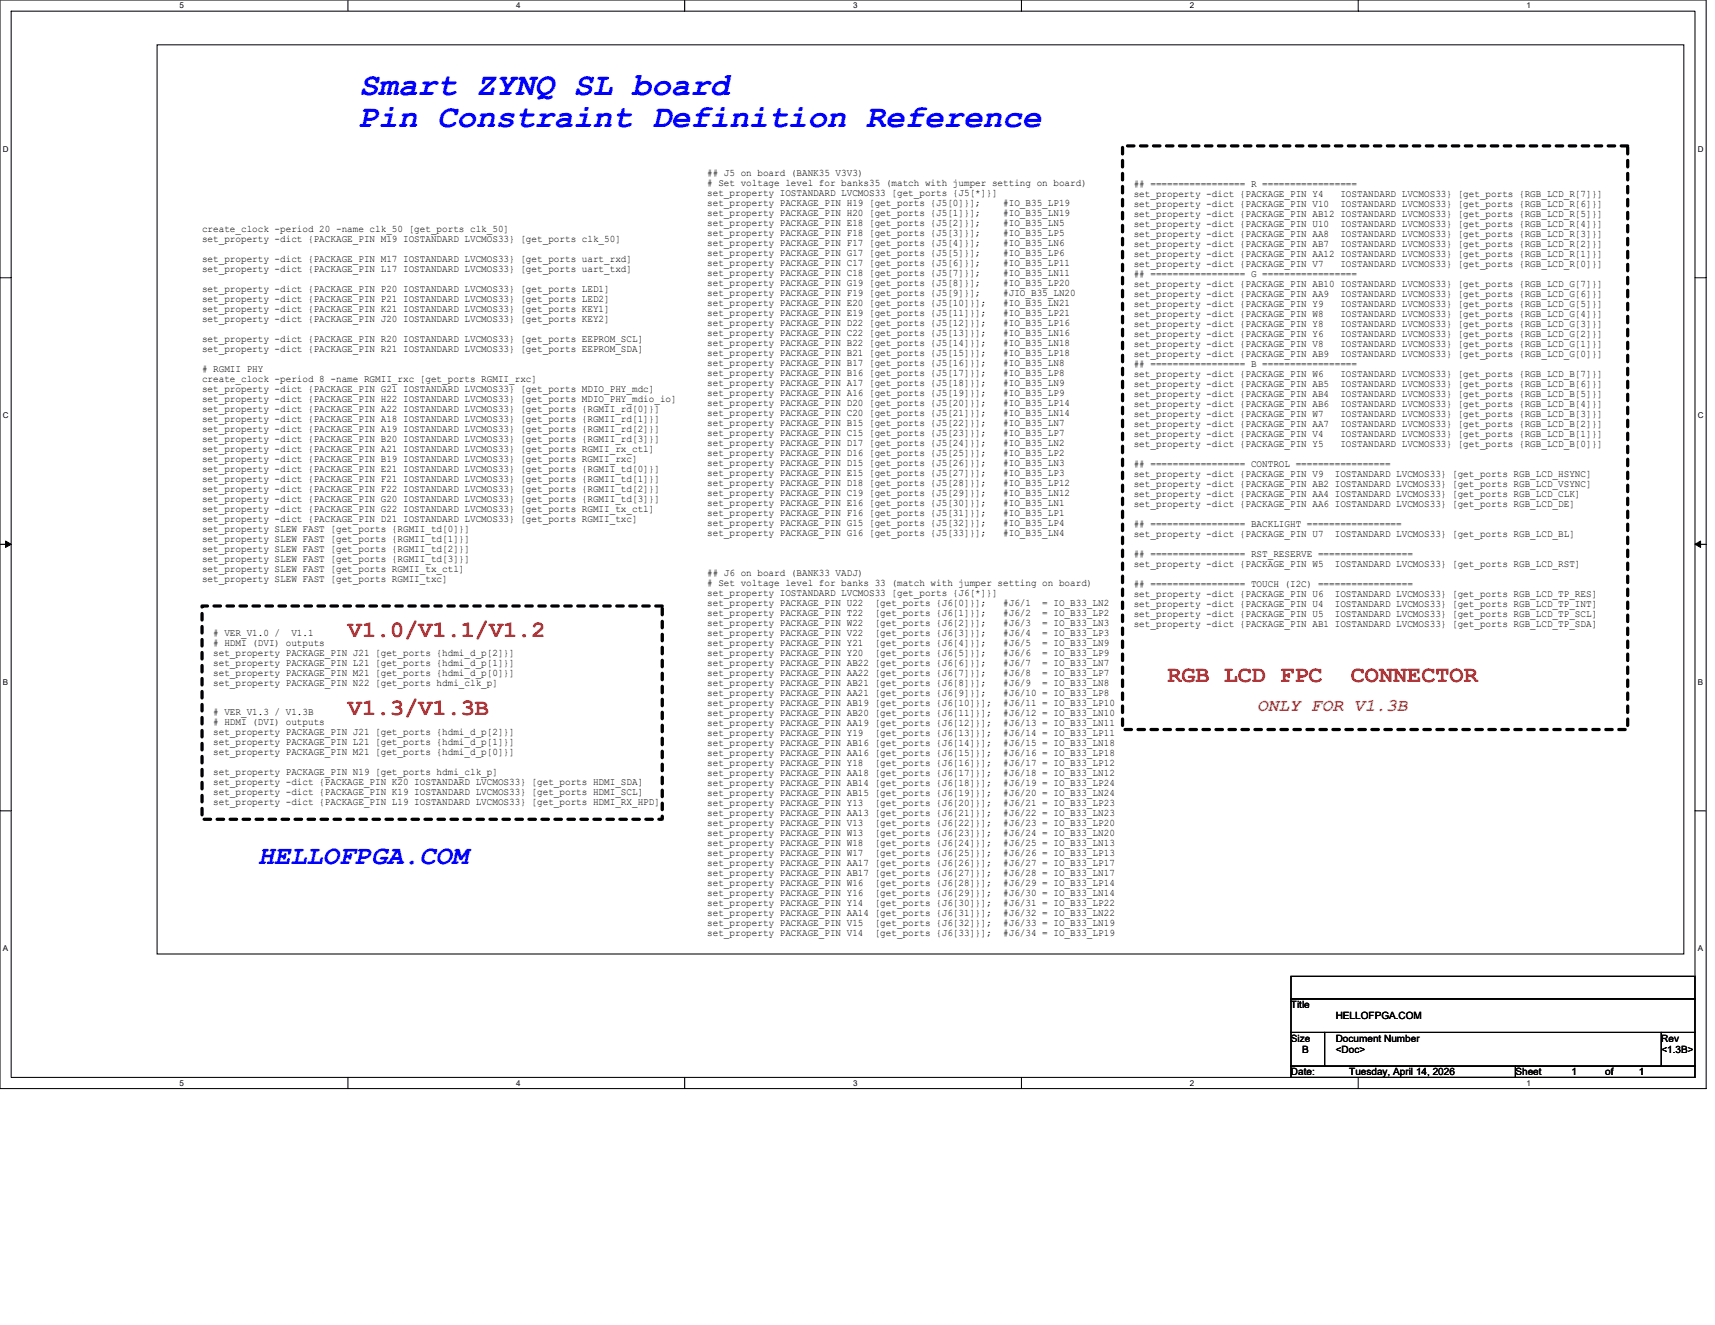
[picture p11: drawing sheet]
<svg xmlns="http://www.w3.org/2000/svg" width="279mm" height="216mm" viewBox="0 0 279 216" stroke-linecap="round" stroke-linejoin="round" font-family="sans-serif">
<defs><g id="words">
<g font-size="5.3" fill="#00f">
<text x="58.5" y="15.4">Smart ZYNQ SL board</text>
<text x="58.5" y="20.7">Pin Constraint Definition Reference</text>
</g>
<text font-size="4.4" fill="#00f" x="42.1" y="140.9">HELLOFPGA.COM</text>
<g font-size="3.8" fill="#f00">
<text x="56.7" y="103.8">V1.0/V1.1/V1.2</text>
<text x="190.2" y="111.1">RGB LCD FPC</text>
<text x="220.1" y="111.1">CONNECTOR</text>
<text x="56.7" y="116.6">V1.3/V1.3B</text>
</g>
<text font-size="2.9" fill="#ff8040" x="204.8" y="115.8">ONLY FOR V1.3B</text>
<g font-size="1.6">
<text x="115.2" y="28.7">## J5 on board (BANK35 V3V3)</text>
<text x="115.2" y="30.3"># Set voltage level for banks35 (match with jumper setting on board)</text>
<text x="115.2" y="32">set_property IOSTANDARD LVCMOS33 [get_ports {J5[*]}]</text>
<text x="115.2" y="33.6">set_property PACKAGE_PIN H19 [get_ports {J5[0]}];</text>
<text x="115.2" y="35.2">set_property PACKAGE_PIN H20 [get_ports {J5[1]}];</text>
<text x="163.4" y="33.6">#IO_B35_LP19</text>
<text x="163.4" y="35.2">#IO_B35_LN19</text>
<text x="184.7" y="30.5">## ================= R =================</text>
<text x="184.7" y="32.2">set_property -dict {PACKAGE_PIN Y4</text>
<text x="184.7" y="33.8">set_property -dict {PACKAGE_PIN V10</text>
<text x="184.7" y="35.4">set_property -dict {PACKAGE_PIN AB12 IOSTANDARD LVCMOS33} [get_ports {RGB_LCD_R[5]}]</text>
<text x="218.4" y="32.2">IOSTANDARD LVCMOS33} [get_ports {RGB_LCD_R[7]}]</text>
<text x="218.4" y="33.8">IOSTANDARD LVCMOS33} [get_ports {RGB_LCD_R[6]}]</text>
<text x="32.9" y="37.8">create_clock -period 20 -name clk_50 [get_ports clk_50]</text>
<text x="32.9" y="39.5">set_property -dict {PACKAGE_PIN M19 IOSTANDARD LVCMOS33} [get_ports clk_50]</text>
<text x="115.2" y="36.9">set_property PACKAGE_PIN E18 [get_ports {J5[2]}];</text>
<text x="115.2" y="38.5">set_property PACKAGE_PIN F18 [get_ports {J5[3]}];</text>
<text x="115.2" y="40.1">set_property PACKAGE_PIN F17 [get_ports {J5[4]}];</text>
<text x="115.2" y="41.7">set_property PACKAGE_PIN G17 [get_ports {J5[5]}];</text>
<text x="163.4" y="36.9">#IO_B35_LN5</text>
<text x="163.4" y="38.5">#IO_B35_LP5</text>
<text x="163.4" y="40.1">#IO_B35_LN6</text>
<text x="163.4" y="41.7">#IO_B35_LP6</text>
<text x="184.7" y="37">set_property -dict {PACKAGE_PIN U10</text>
<text x="184.7" y="38.7">set_property -dict {PACKAGE_PIN AA8</text>
<text x="184.7" y="40.3">set_property -dict {PACKAGE_PIN AB7</text>
<text x="184.7" y="41.9">set_property -dict {PACKAGE_PIN AA12 IOSTANDARD LVCMOS33} [get_ports {RGB_LCD_R[1]}]</text>
<text x="218.4" y="37">IOSTANDARD LVCMOS33} [get_ports {RGB_LCD_R[4]}]</text>
<text x="218.4" y="38.7">IOSTANDARD LVCMOS33} [get_ports {RGB_LCD_R[3]}]</text>
<text x="218.4" y="40.3">IOSTANDARD LVCMOS33} [get_ports {RGB_LCD_R[2]}]</text>
<text x="32.9" y="42.7">set_property -dict {PACKAGE_PIN M17 IOSTANDARD LVCMOS33} [get_ports uart_rxd]</text>
<text x="32.9" y="44.4">set_property -dict {PACKAGE_PIN L17 IOSTANDARD LVCMOS33} [get_ports uart_txd]</text>
<text x="32.9" y="47.6">set_property -dict {PACKAGE_PIN P20 IOSTANDARD LVCMOS33} [get_ports LED1]</text>
<text x="115.2" y="43.4">set_property PACKAGE_PIN C17 [get_ports {J5[6]}];</text>
<text x="115.2" y="45">set_property PACKAGE_PIN C18 [get_ports {J5[7]}];</text>
<text x="115.2" y="46.6">set_property PACKAGE_PIN G19 [get_ports {J5[8]}];</text>
<text x="163.4" y="43.4">#IO_B35_LP11</text>
<text x="163.4" y="45">#IO_B35_LN11</text>
<text x="163.4" y="46.6">#IO_B35_LP20</text>
<text x="184.7" y="43.6">set_property -dict {PACKAGE_PIN V7</text>
<text x="184.7" y="45.2">## ================= G =================</text>
<text x="184.7" y="46.8">set_property -dict {PACKAGE_PIN AB10 IOSTANDARD LVCMOS33} [get_ports {RGB_LCD_G[7]}]</text>
<text x="218.4" y="43.6">IOSTANDARD LVCMOS33} [get_ports {RGB_LCD_R[0]}]</text>
<text x="32.9" y="49.3">set_property -dict {PACKAGE_PIN P21 IOSTANDARD LVCMOS33} [get_ports LED2]</text>
<text x="32.9" y="50.9">set_property -dict {PACKAGE_PIN K21 IOSTANDARD LVCMOS33} [get_ports KEY1]</text>
<text x="32.9" y="52.5">set_property -dict {PACKAGE_PIN J20 IOSTANDARD LVCMOS33} [get_ports KEY2]</text>
<text x="115.2" y="48.3">set_property PACKAGE_PIN F19 [get_ports {J5[9]}];</text>
<text x="115.2" y="49.9">set_property PACKAGE_PIN E20 [get_ports {J5[10]}];</text>
<text x="115.2" y="51.5">set_property PACKAGE_PIN E19 [get_ports {J5[11]}];</text>
<text x="115.2" y="53.1">set_property PACKAGE_PIN D22 [get_ports {J5[12]}];</text>
<text x="163.4" y="48.3">#JIO_B35_LN20</text>
<text x="163.4" y="49.9">#IO_B35_LN21</text>
<text x="163.4" y="51.5">#IO_B35_LP21</text>
<text x="163.4" y="53.1">#IO_B35_LP16</text>
<text x="184.7" y="48.5">set_property -dict {PACKAGE_PIN AA9</text>
<text x="184.7" y="50.1">set_property -dict {PACKAGE_PIN Y9</text>
<text x="184.7" y="51.7">set_property -dict {PACKAGE_PIN W8</text>
<text x="184.7" y="53.3">set_property -dict {PACKAGE_PIN Y8</text>
<text x="218.4" y="48.5">IOSTANDARD LVCMOS33} [get_ports {RGB_LCD_G[6]}]</text>
<text x="218.4" y="50.1">IOSTANDARD LVCMOS33} [get_ports {RGB_LCD_G[5]}]</text>
<text x="218.4" y="51.7">IOSTANDARD LVCMOS33} [get_ports {RGB_LCD_G[4]}]</text>
<text x="218.4" y="53.3">IOSTANDARD LVCMOS33} [get_ports {RGB_LCD_G[3]}]</text>
<text x="32.9" y="55.8">set_property -dict {PACKAGE_PIN R20 IOSTANDARD LVCMOS33} [get_ports EEPROM_SCL]</text>
<text x="32.9" y="57.4">set_property -dict {PACKAGE_PIN R21 IOSTANDARD LVCMOS33} [get_ports EEPROM_SDA]</text>
<text x="115.2" y="54.8">set_property PACKAGE_PIN C22 [get_ports {J5[13]}];</text>
<text x="115.2" y="56.4">set_property PACKAGE_PIN B22 [get_ports {J5[14]}];</text>
<text x="115.2" y="58">set_property PACKAGE_PIN B21 [get_ports {J5[15]}];</text>
<text x="115.2" y="59.7">set_property PACKAGE_PIN B17 [get_ports {J5[16]}];</text>
<text x="163.4" y="54.8">#IO_B35_LN16</text>
<text x="163.4" y="56.4">#IO_B35_LN18</text>
<text x="163.4" y="58">#IO_B35_LP18</text>
<text x="163.4" y="59.7">#IO_B35_LN8</text>
<text x="184.7" y="55">set_property -dict {PACKAGE_PIN Y6</text>
<text x="184.7" y="56.6">set_property -dict {PACKAGE_PIN V8</text>
<text x="184.7" y="58.2">set_property -dict {PACKAGE_PIN AB9</text>
<text x="184.7" y="59.9">## ================= B =================</text>
<text x="218.4" y="55">IOSTANDARD LVCMOS33} [get_ports {RGB_LCD_G[2]}]</text>
<text x="218.4" y="56.6">IOSTANDARD LVCMOS33} [get_ports {RGB_LCD_G[1]}]</text>
<text x="218.4" y="58.2">IOSTANDARD LVCMOS33} [get_ports {RGB_LCD_G[0]}]</text>
<text x="32.9" y="60.7"># RGMII PHY</text>
<text x="32.9" y="62.3">create_clock -period 8 -name RGMII_rxc [get_ports RGMII_rxc]</text>
<text x="32.9" y="63.9">set_property -dict {PACKAGE_PIN G21 IOSTANDARD LVCMOS33} [get_ports MDIO_PHY_mdc]</text>
<text x="32.9" y="65.6">set_property -dict {PACKAGE_PIN H22 IOSTANDARD LVCMOS33} [get_ports MDIO_PHY_mdio_io]</text>
<text x="115.2" y="61.3">set_property PACKAGE_PIN B16 [get_ports {J5[17]}];</text>
<text x="115.2" y="62.9">set_property PACKAGE_PIN A17 [get_ports {J5[18]}];</text>
<text x="115.2" y="64.6">set_property PACKAGE_PIN A16 [get_ports {J5[19]}];</text>
<text x="163.4" y="61.3">#IO_B35_LP8</text>
<text x="163.4" y="62.9">#IO_B35_LN9</text>
<text x="163.4" y="64.6">#IO_B35_LP9</text>
<text x="184.7" y="61.5">set_property -dict {PACKAGE_PIN W6</text>
<text x="184.7" y="63.1">set_property -dict {PACKAGE_PIN AB5</text>
<text x="184.7" y="64.7">set_property -dict {PACKAGE_PIN AB4</text>
<text x="218.4" y="61.5">IOSTANDARD LVCMOS33} [get_ports {RGB_LCD_B[7]}]</text>
<text x="218.4" y="63.1">IOSTANDARD LVCMOS33} [get_ports {RGB_LCD_B[6]}]</text>
<text x="218.4" y="64.7">IOSTANDARD LVCMOS33} [get_ports {RGB_LCD_B[5]}]</text>
<text x="32.9" y="67.2">set_property -dict {PACKAGE_PIN A22 IOSTANDARD LVCMOS33} [get_ports {RGMII_rd[0]}]</text>
<text x="32.9" y="68.8">set_property -dict {PACKAGE_PIN A18 IOSTANDARD LVCMOS33} [get_ports {RGMII_rd[1]}]</text>
<text x="32.9" y="70.4">set_property -dict {PACKAGE_PIN A19 IOSTANDARD LVCMOS33} [get_ports {RGMII_rd[2]}]</text>
<text x="115.2" y="66.2">set_property PACKAGE_PIN D20 [get_ports {J5[20]}];</text>
<text x="115.2" y="67.8">set_property PACKAGE_PIN C20 [get_ports {J5[21]}];</text>
<text x="115.2" y="69.4">set_property PACKAGE_PIN B15 [get_ports {J5[22]}];</text>
<text x="115.2" y="71.1">set_property PACKAGE_PIN C15 [get_ports {J5[23]}];</text>
<text x="163.4" y="66.2">#IO_B35_LP14</text>
<text x="163.4" y="67.8">#IO_B35_LN14</text>
<text x="163.4" y="69.4">#IO_B35_LN7</text>
<text x="163.4" y="71.1">#IO_B35_LP7</text>
<text x="184.7" y="66.4">set_property -dict {PACKAGE_PIN AB6</text>
<text x="184.7" y="68">set_property -dict {PACKAGE_PIN W7</text>
<text x="184.7" y="69.6">set_property -dict {PACKAGE_PIN AA7</text>
<text x="184.7" y="71.3">set_property -dict {PACKAGE_PIN V4</text>
<text x="218.4" y="66.4">IOSTANDARD LVCMOS33} [get_ports {RGB_LCD_B[4]}]</text>
<text x="218.4" y="68">IOSTANDARD LVCMOS33} [get_ports {RGB_LCD_B[3]}]</text>
<text x="218.4" y="69.6">IOSTANDARD LVCMOS33} [get_ports {RGB_LCD_B[2]}]</text>
<text x="218.4" y="71.3">IOSTANDARD LVCMOS33} [get_ports {RGB_LCD_B[1]}]</text>
<text x="32.9" y="72.1">set_property -dict {PACKAGE_PIN B20 IOSTANDARD LVCMOS33} [get_ports {RGMII_rd[3]}]</text>
<text x="32.9" y="73.7">set_property -dict {PACKAGE_PIN A21 IOSTANDARD LVCMOS33} [get_ports RGMII_rx_ctl]</text>
<text x="32.9" y="75.3">set_property -dict {PACKAGE_PIN B19 IOSTANDARD LVCMOS33} [get_ports RGMII_rxc]</text>
<text x="32.9" y="77">set_property -dict {PACKAGE_PIN E21 IOSTANDARD LVCMOS33} [get_ports {RGMII_td[0]}]</text>
<text x="115.2" y="72.7">set_property PACKAGE_PIN D17 [get_ports {J5[24]}];</text>
<text x="115.2" y="74.3">set_property PACKAGE_PIN D16 [get_ports {J5[25]}];</text>
<text x="115.2" y="76">set_property PACKAGE_PIN D15 [get_ports {J5[26]}];</text>
<text x="115.2" y="77.6">set_property PACKAGE_PIN E15 [get_ports {J5[27]}];</text>
<text x="163.4" y="72.7">#IO_B35_LN2</text>
<text x="163.4" y="74.3">#IO_B35_LP2</text>
<text x="163.4" y="76">#IO_B35_LN3</text>
<text x="163.4" y="77.6">#IO_B35_LP3</text>
<text x="184.7" y="72.9">set_property -dict {PACKAGE_PIN Y5</text>
<text x="184.7" y="76.2">## ================= CONTROL =================</text>
<text x="184.7" y="77.8">set_property -dict {PACKAGE_PIN V9</text>
<text x="217.5" y="77.8">IOSTANDARD LVCMOS33} [get_ports RGB_LCD_HSYNC]</text>
<text x="218.4" y="72.9">IOSTANDARD LVCMOS33} [get_ports {RGB_LCD_B[0]}]</text>
<text x="32.9" y="78.6">set_property -dict {PACKAGE_PIN F21 IOSTANDARD LVCMOS33} [get_ports {RGMII_td[1]}]</text>
<text x="32.9" y="80.2">set_property -dict {PACKAGE_PIN F22 IOSTANDARD LVCMOS33} [get_ports {RGMII_td[2]}]</text>
<text x="32.9" y="81.9">set_property -dict {PACKAGE_PIN G20 IOSTANDARD LVCMOS33} [get_ports {RGMII_td[3]}]</text>
<text x="32.9" y="83.5">set_property -dict {PACKAGE_PIN G22 IOSTANDARD LVCMOS33} [get_ports RGMII_tx_ctl]</text>
<text x="115.2" y="79.2">set_property PACKAGE_PIN D18 [get_ports {J5[28]}];</text>
<text x="115.2" y="80.9">set_property PACKAGE_PIN C19 [get_ports {J5[29]}];</text>
<text x="115.2" y="82.5">set_property PACKAGE_PIN E16 [get_ports {J5[30]}];</text>
<text x="163.4" y="79.2">#IO_B35_LP12</text>
<text x="163.4" y="80.9">#IO_B35_LN12</text>
<text x="163.4" y="82.5">#IO_B35_LN1</text>
<text x="184.7" y="79.4">set_property -dict {PACKAGE_PIN AB2 IOSTANDARD LVCMOS33} [get_ports RGB_LCD_VSYNC]</text>
<text x="184.7" y="81">set_property -dict {PACKAGE_PIN AA4 IOSTANDARD LVCMOS33} [get_ports RGB_LCD_CLK]</text>
<text x="184.7" y="82.7">set_property -dict {PACKAGE_PIN AA6 IOSTANDARD LVCMOS33} [get_ports RGB_LCD_DE]</text>
<text x="32.9" y="85.1">set_property -dict {PACKAGE_PIN D21 IOSTANDARD LVCMOS33} [get_ports RGMII_txc]</text>
<text x="32.9" y="86.7">set_property SLEW FAST [get_ports {RGMII_td[0]}]</text>
<text x="32.9" y="88.4">set_property SLEW FAST [get_ports {RGMII_td[1]}]</text>
<text x="115.2" y="84.1">set_property PACKAGE_PIN F16 [get_ports {J5[31]}];</text>
<text x="115.2" y="85.7">set_property PACKAGE_PIN G15 [get_ports {J5[32]}];</text>
<text x="115.2" y="87.4">set_property PACKAGE_PIN G16 [get_ports {J5[33]}];</text>
<text x="163.4" y="84.1">#IO_B35_LP1</text>
<text x="163.4" y="85.7">#IO_B35_LP4</text>
<text x="163.4" y="87.4">#IO_B35_LN4</text>
<text x="184.7" y="85.9">## ================= BACKLIGHT =================</text>
<text x="184.7" y="87.6">set_property -dict {PACKAGE_PIN U7</text>
<text x="217.5" y="87.6">IOSTANDARD LVCMOS33} [get_ports RGB_LCD_BL]</text>
<text x="32.9" y="90">set_property SLEW FAST [get_ports {RGMII_td[2]}]</text>
<text x="32.9" y="91.6">set_property SLEW FAST [get_ports {RGMII_td[3]}]</text>
<text x="32.9" y="93.3">set_property SLEW FAST [get_ports RGMII_tx_ctl]</text>
<text x="32.9" y="94.9">set_property SLEW FAST [get_ports RGMII_txc]</text>
<text x="115.2" y="93.9">## J6 on board (BANK33 VADJ)</text>
<text x="115.2" y="95.5"># Set voltage level for banks 33 (match with jumper setting on board)</text>
<text x="184.7" y="90.8">## ================= RST_RESERVE =================</text>
<text x="184.7" y="92.5">set_property -dict {PACKAGE_PIN W5</text>
<text x="184.7" y="95.7">## ================= TOUCH (I2C) =================</text>
<text x="217.5" y="92.5">IOSTANDARD LVCMOS33} [get_ports RGB_LCD_RST]</text>
<text x="115.2" y="97.2">set_property IOSTANDARD LVCMOS33 [get_ports {J6[*]}]</text>
<text x="115.2" y="98.8">set_property PACKAGE_PIN U22</text>
<text x="115.2" y="100.4">set_property PACKAGE_PIN T22</text>
<text x="142.5" y="98.8">[get_ports {J6[0]}];</text>
<text x="142.5" y="100.4">[get_ports {J6[1]}];</text>
<text x="163.4" y="98.8">#J6/1</text>
<text x="163.4" y="100.4">#J6/2</text>
<text x="169.8" y="98.8">= IO_B33_LN2</text>
<text x="169.8" y="100.4">= IO_B33_LP2</text>
<text x="184.7" y="97.3">set_property -dict {PACKAGE_PIN U6</text>
<text x="184.7" y="99">set_property -dict {PACKAGE_PIN U4</text>
<text x="184.7" y="100.6">set_property -dict {PACKAGE_PIN U5</text>
<text x="217.5" y="97.3">IOSTANDARD LVCMOS33} [get_ports RGB_LCD_TP_RES]</text>
<text x="217.5" y="99">IOSTANDARD LVCMOS33} [get_ports RGB_LCD_TP_INT]</text>
<text x="217.5" y="100.6">IOSTANDARD LVCMOS33} [get_ports RGB_LCD_TP_SCL]</text>
<text x="34.7" y="103.7"># VER_V1.0 /</text>
<text x="34.7" y="105.3"># HDMI (DVI) outputs</text>
<text x="34.7" y="106.9">set_property PACKAGE_PIN J21 [get_ports {hdmi_d_p[2]}]</text>
<text x="47.5" y="103.7">V1.1</text>
<text x="115.2" y="102">set_property PACKAGE_PIN W22</text>
<text x="115.2" y="103.7">set_property PACKAGE_PIN V22</text>
<text x="115.2" y="105.3">set_property PACKAGE_PIN Y21</text>
<text x="115.2" y="106.9">set_property PACKAGE_PIN Y20</text>
<text x="142.5" y="102">[get_ports {J6[2]}];</text>
<text x="142.5" y="103.7">[get_ports {J6[3]}];</text>
<text x="142.5" y="105.3">[get_ports {J6[4]}];</text>
<text x="142.5" y="106.9">[get_ports {J6[5]}];</text>
<text x="163.4" y="102">#J6/3</text>
<text x="163.4" y="103.7">#J6/4</text>
<text x="163.4" y="105.3">#J6/5</text>
<text x="163.4" y="106.9">#J6/6</text>
<text x="169.8" y="102">= IO_B33_LN3</text>
<text x="169.8" y="103.7">= IO_B33_LP3</text>
<text x="169.8" y="105.3">= IO_B33_LN9</text>
<text x="169.8" y="106.9">= IO_B33_LP9</text>
<text x="184.7" y="102.2">set_property -dict {PACKAGE_PIN AB1 IOSTANDARD LVCMOS33} [get_ports RGB_LCD_TP_SDA]</text>
<text x="34.7" y="108.6">set_property PACKAGE_PIN L21 [get_ports {hdmi_d_p[1]}]</text>
<text x="34.7" y="110.2">set_property PACKAGE_PIN M21 [get_ports {hdmi_d_p[0]}]</text>
<text x="34.7" y="111.8">set_property PACKAGE_PIN N22 [get_ports hdmi_clk_p]</text>
<text x="115.2" y="108.6">set_property PACKAGE_PIN AB22 [get_ports {J6[6]}];</text>
<text x="115.2" y="110.2">set_property PACKAGE_PIN AA22 [get_ports {J6[7]}];</text>
<text x="115.2" y="111.8">set_property PACKAGE_PIN AB21 [get_ports {J6[8]}];</text>
<text x="115.2" y="113.5">set_property PACKAGE_PIN AA21 [get_ports {J6[9]}];</text>
<text x="163.4" y="108.6">#J6/7</text>
<text x="163.4" y="110.2">#J6/8</text>
<text x="163.4" y="111.8">#J6/9</text>
<text x="163.4" y="113.5">#J6/10 = IO_B33_LP8</text>
<text x="169.8" y="108.6">= IO_B33_LN7</text>
<text x="169.8" y="110.2">= IO_B33_LP7</text>
<text x="169.8" y="111.8">= IO_B33_LN8</text>
<text x="34.7" y="116.5"># VER_V1.3 / V1.3B</text>
<text x="34.7" y="118.1"># HDMI (DVI) outputs</text>
<text x="34.7" y="119.7">set_property PACKAGE_PIN J21 [get_ports {hdmi_d_p[2]}]</text>
<text x="115.2" y="115.1">set_property PACKAGE_PIN AB19 [get_ports {J6[10]}];</text>
<text x="115.2" y="116.7">set_property PACKAGE_PIN AB20 [get_ports {J6[11]}];</text>
<text x="115.2" y="118.3">set_property PACKAGE_PIN AA19 [get_ports {J6[12]}];</text>
<text x="115.2" y="120">set_property PACKAGE_PIN Y19</text>
<text x="142.5" y="120">[get_ports {J6[13]}];</text>
<text x="163.4" y="115.1">#J6/11 = IO_B33_LP10</text>
<text x="163.4" y="116.7">#J6/12 = IO_B33_LN10</text>
<text x="163.4" y="118.3">#J6/13 = IO_B33_LN11</text>
<text x="163.4" y="120">#J6/14 = IO_B33_LP11</text>
<text x="34.7" y="121.4">set_property PACKAGE_PIN L21 [get_ports {hdmi_d_p[1]}]</text>
<text x="34.7" y="123">set_property PACKAGE_PIN M21 [get_ports {hdmi_d_p[0]}]</text>
<text x="115.2" y="121.6">set_property PACKAGE_PIN AB16 [get_ports {J6[14]}];</text>
<text x="115.2" y="123.2">set_property PACKAGE_PIN AA16 [get_ports {J6[15]}];</text>
<text x="115.2" y="124.9">set_property PACKAGE_PIN Y18</text>
<text x="142.5" y="124.9">[get_ports {J6[16]}];</text>
<text x="163.4" y="121.6">#J6/15 = IO_B33_LN18</text>
<text x="163.4" y="123.2">#J6/16 = IO_B33_LP18</text>
<text x="163.4" y="124.9">#J6/17 = IO_B33_LP12</text>
<text x="34.7" y="126.3">set_property PACKAGE_PIN N19 [get_ports hdmi_clk_p]</text>
<text x="34.7" y="127.9">set_property -dict {PACKAGE_PIN K20 IOSTANDARD LVCMOS33} [get_ports HDMI_SDA]</text>
<text x="34.7" y="129.5">set_property -dict {PACKAGE_PIN K19 IOSTANDARD LVCMOS33} [get_ports HDMI_SCL]</text>
<text x="34.7" y="131.1">set_property -dict {PACKAGE_PIN L19 IOSTANDARD LVCMOS33} [get_ports HDMI_RX_HPD]</text>
<text x="115.2" y="126.5">set_property PACKAGE_PIN AA18 [get_ports {J6[17]}];</text>
<text x="115.2" y="128.1">set_property PACKAGE_PIN AB14 [get_ports {J6[18]}];</text>
<text x="115.2" y="129.8">set_property PACKAGE_PIN AB15 [get_ports {J6[19]}];</text>
<text x="115.2" y="131.4">set_property PACKAGE_PIN Y13</text>
<text x="142.5" y="131.4">[get_ports {J6[20]}];</text>
<text x="163.4" y="126.5">#J6/18 = IO_B33_LN12</text>
<text x="163.4" y="128.1">#J6/19 = IO_B33_LP24</text>
<text x="163.4" y="129.8">#J6/20 = IO_B33_LN24</text>
<text x="163.4" y="131.4">#J6/21 = IO_B33_LP23</text>
<text x="115.2" y="133">set_property PACKAGE_PIN AA13 [get_ports {J6[21]}];</text>
<text x="115.2" y="134.6">set_property PACKAGE_PIN V13</text>
<text x="115.2" y="136.3">set_property PACKAGE_PIN W13</text>
<text x="115.2" y="137.9">set_property PACKAGE_PIN W18</text>
<text x="142.5" y="134.6">[get_ports {J6[22]}];</text>
<text x="142.5" y="136.3">[get_ports {J6[23]}];</text>
<text x="142.5" y="137.9">[get_ports {J6[24]}];</text>
<text x="163.4" y="133">#J6/22 = IO_B33_LN23</text>
<text x="163.4" y="134.6">#J6/23 = IO_B33_LP20</text>
<text x="163.4" y="136.3">#J6/24 = IO_B33_LN20</text>
<text x="163.4" y="137.9">#J6/25 = IO_B33_LN13</text>
<text x="115.2" y="139.5">set_property PACKAGE_PIN W17</text>
<text x="115.2" y="141.2">set_property PACKAGE_PIN AA17 [get_ports {J6[26]}];</text>
<text x="115.2" y="142.8">set_property PACKAGE_PIN AB17 [get_ports {J6[27]}];</text>
<text x="142.5" y="139.5">[get_ports {J6[25]}];</text>
<text x="163.4" y="139.5">#J6/26 = IO_B33_LP13</text>
<text x="163.4" y="141.2">#J6/27 = IO_B33_LP17</text>
<text x="163.4" y="142.8">#J6/28 = IO_B33_LN17</text>
<text x="115.2" y="144.4">set_property PACKAGE_PIN W16</text>
<text x="115.2" y="146">set_property PACKAGE_PIN Y16</text>
<text x="115.2" y="147.7">set_property PACKAGE_PIN Y14</text>
<text x="115.2" y="149.3">set_property PACKAGE_PIN AA14 [get_ports {J6[31]}];</text>
<text x="142.5" y="144.4">[get_ports {J6[28]}];</text>
<text x="142.5" y="146">[get_ports {J6[29]}];</text>
<text x="142.5" y="147.7">[get_ports {J6[30]}];</text>
<text x="163.4" y="144.4">#J6/29 = IO_B33_LP14</text>
<text x="163.4" y="146">#J6/30 = IO_B33_LN14</text>
<text x="163.4" y="147.7">#J6/31 = IO_B33_LP22</text>
<text x="163.4" y="149.3">#J6/32 = IO_B33_LN22</text>
<text x="115.2" y="150.9">set_property PACKAGE_PIN V15</text>
<text x="115.2" y="152.6">set_property PACKAGE_PIN V14</text>
<text x="142.5" y="150.9">[get_ports {J6[32]}];</text>
<text x="142.5" y="152.6">[get_ports {J6[33]}];</text>
<text x="163.4" y="150.9">#J6/33 = IO_B33_LN19</text>
<text x="163.4" y="152.6">#J6/34 = IO_B33_LP19</text>
<text x="210.3" y="164.2">Title</text>
<text x="217.6" y="166.1">HELLOFPGA.COM</text>
<text x="210.3" y="169.7">Size</text>
<text x="212.1" y="171.6">B</text>
<text x="217.6" y="169.7">Document Number</text>
<text x="217.6" y="171.6">&lt;Doc&gt;</text>
<text x="270.7" y="169.7">Rev</text>
<text x="270.7" y="171.6">&lt;1.3B&gt;</text>
<text x="210.3" y="175.2">Date:</text>
<text x="219.8" y="175.2">Tuesday, April 14, 2026</text>
<text x="246.9" y="175.2">Sheet</text>
<text x="256" y="175.2">1</text>
<text x="261.5" y="175.2">of</text>
<text x="267" y="175.2">1</text>
</g>
<g font-size="1.3">
<text x="29.3" y="1.4">5</text>
<text x="84.1" y="1.4">4</text>
<text x="139" y="1.4">3</text>
<text x="193.8" y="1.4">2</text>
<text x="248.7" y="1.4">1</text>
<text x=".5" y="24.7">D</text>
<text x="276.6" y="24.7">D</text>
<text x=".5" y="68.2">C</text>
<text x="276.6" y="68.2">C</text>
<text x=".5" y="111.6">B</text>
<text x="276.6" y="111.6">B</text>
<text x=".5" y="155">A</text>
<text x="276.6" y="155">A</text>
<text x="29.3" y="176.9">5</text>
<text x="84.1" y="176.9">4</text>
<text x="139" y="176.9">3</text>
<text x="193.8" y="176.9">2</text>
<text x="248.7" y="176.9">1</text>
</g>
</g></defs>
<path d="M0 0h278v177.4h-278zM1.8 1.8h274.3v173.8h-274.3z" fill="none" stroke="#000" stroke-width=".17"/>
<g fill="#fff">
<path d="M29.3 .2h.7v1.5h-.7z"/>
<path d="M29.3 175.7h.7v1.5h-.7z"/>
</g>
<path d="M56.7 0v1.8M56.7 175.6v1.8" fill="none" stroke="#000" stroke-width=".17"/>
<g fill="#fff">
<path d="M84.1 .2h.7v1.5h-.7z"/>
<path d="M84.1 175.7h.7v1.5h-.7z"/>
</g>
<path d="M111.5 0v1.8M111.5 175.6v1.8" fill="none" stroke="#000" stroke-width=".17"/>
<g fill="#fff">
<path d="M139 .2h.7v1.5h-.7z"/>
<path d="M139 175.7h.7v1.5h-.7z"/>
</g>
<path d="M166.4 0v1.8M166.4 175.6v1.8" fill="none" stroke="#000" stroke-width=".17"/>
<g fill="#fff">
<path d="M193.8 .2h.8v1.5h-.8z"/>
<path d="M193.8 175.7h.8v1.5h-.8z"/>
</g>
<path d="M221.3 0v1.8M221.3 175.6v1.8" fill="none" stroke="#000" stroke-width=".17"/>
<g fill="#fff">
<path d="M248.7 .2h.7v1.5h-.7z"/>
<path d="M248.7 175.7h.7v1.5h-.7z"/>
<path d="M.5 23.5h.9v1.5h-.9z"/>
<path d="M276.6 23.5h1v1.5h-1z"/>
<path d="M.5 67h.9v1.4h-.9z"/>
<path d="M276.6 67h1v1.4h-1z"/>
</g>
<path d="M0 45.3h1.8M276.1 45.3h1.9" fill="none" stroke="#000" stroke-width=".17"/>
<g fill="#fff">
<path d="M.5 110.4h.8v1.5h-.8z"/>
<path d="M276.6 110.4h.9v1.5h-.9z"/>
</g>
<path d="M0 88.7h1.8M276.1 88.7h1.9" fill="none" stroke="#000" stroke-width=".17"/>
<path d="M.9 88.2l.9 .5-.9 .5zM276.1 88.7l1-.5v1z" fill="#000" stroke="#000" stroke-width=".16"/>
<g fill="#fff">
<path d="M.5 153.8h.8v1.5h-.8z"/>
<path d="M276.6 153.8h.9v1.5h-.9z"/>
</g>
<path d="M25.6 7.3h248.7v148.1h-248.7zM0 132.1h1.8M276.1 132.1h1.9M210.3 159.1h65.8v3.7h-65.8zM210.3 162.8h65.8v5.4h-65.8zM210.3 168.2h5.5v5.5h-5.5zM210.3 173.7h36.6v1.9h-36.6zM215.8 168.2h54.9v5.5h-54.9zM246.9 173.7h29.2v1.9h-29.2zM270.7 168.2h5.4v5.5h-5.4z" fill="none" stroke="#000" stroke-width=".17"/>
<path d="M182.9 23.8h82.3v95.1h-82.3zM32.9 98.7h75v34.8h-75z" fill="none" stroke="#000" stroke-width=".53" stroke-dasharray="1.1 1.1"/>
<use href="#words"/>
</svg>
